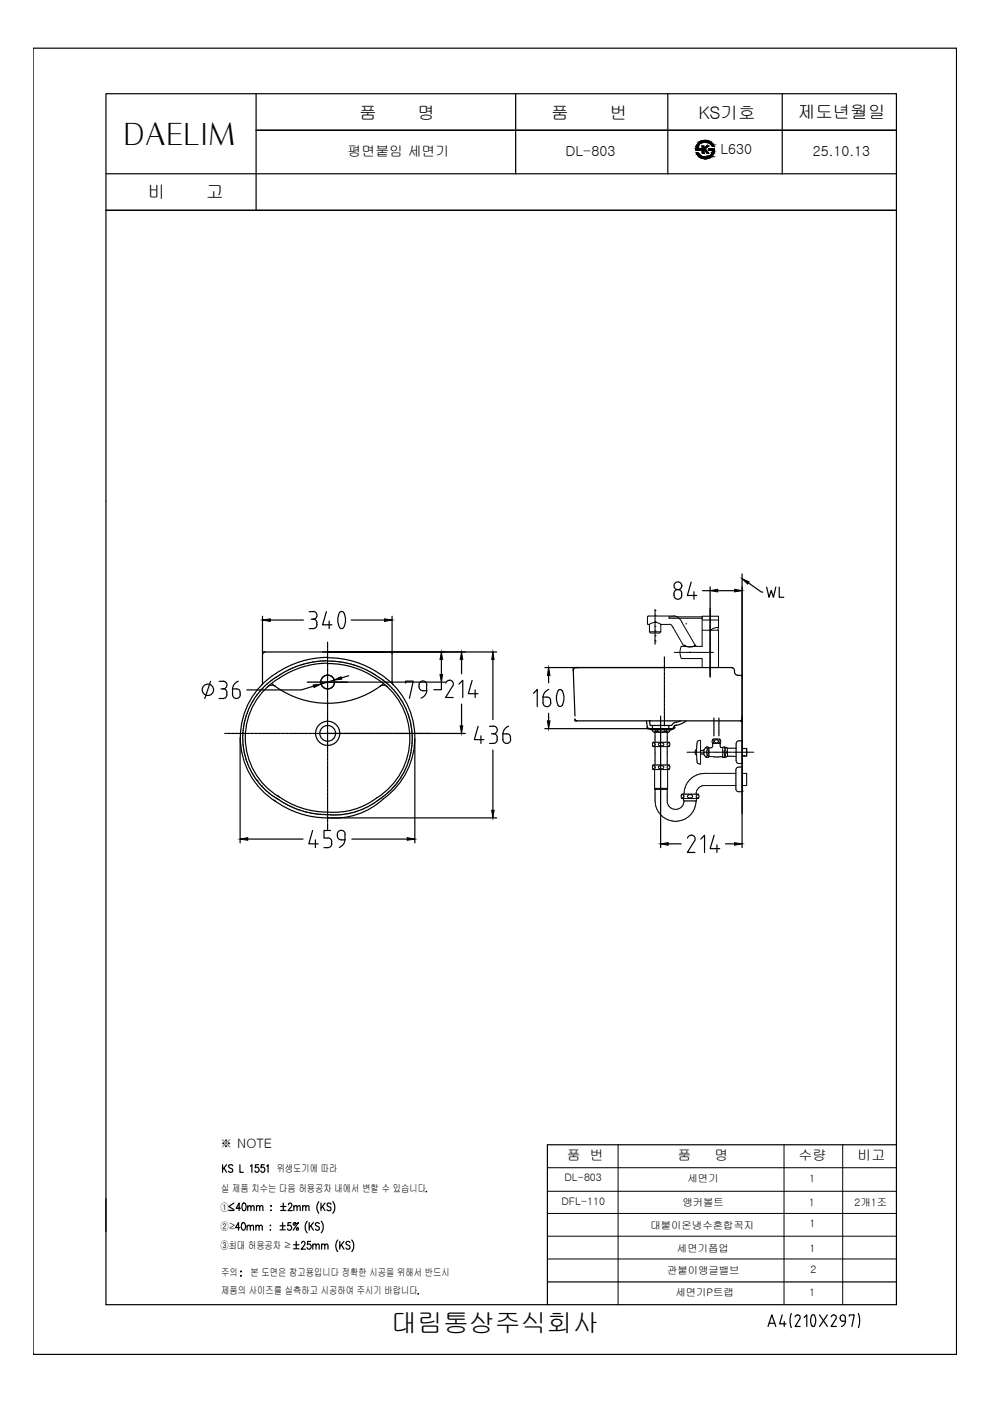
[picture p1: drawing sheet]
<svg xmlns="http://www.w3.org/2000/svg" width="210mm" height="297mm" viewBox="0 0 210 297" stroke-linecap="round" stroke-linejoin="round" font-family="sans-serif">
<defs><g id="words">
<text font-size="6.4" x="26.2" y="30.7">DAELIM</text>
<text font-size="5.5" x="82.9" y="282.4">대림통상주식회사</text>
<text font-size="5.3" x="161.2" y="127.7">WL</text>
<g font-size="3.7">
<text x="76.1" y="25.2">품</text>
<text x="88.5" y="25.2">명</text>
<text x="116.9" y="25.2">품</text>
<text x="129.3" y="25.2">번</text>
<text x="148.1" y="25.2">KS기호</text>
<text x="169.1" y="25.1">제도년월일</text>
<text x="31.3" y="42">비</text>
<text x="43.7" y="42">고</text>
</g>
<g font-size="2.9">
<text x="73.7" y="33.1">평면붙임 세면기</text>
<text x="119.9" y="33.1">DL-803</text>
<text x="152.8" y="32.7">L630</text>
<text x="172.4" y="33.1">25.10.13</text>
<text x="169.3" y="245.8">수량</text>
<text x="120.2" y="246">품 번</text>
<text x="143.7" y="246">품</text>
<text x="151.5" y="246">명</text>
<text x="181.8" y="246">비고</text>
</g>
<text font-size="2.8" x="46.6" y="243.3">※ NOTE</text>
<text font-size="2.6" x="87.5" y="275.5">.</text>
<g font-size="2.2">
<text x="58.7" y="248.6">위생도기에 따라</text>
<text x="119.7" y="250.5">DL-803</text>
<text x="145.8" y="250.7">세면기</text>
<text x="171.6" y="250.6">1</text>
<text x="46.7" y="256.7">①</text>
<text x="46.9" y="252.7">실 제품 치수는 다음 허용공차 내에서 변할 수 있습니다</text>
<text x="119" y="255.6">DFL-110</text>
<text x="144.7" y="255.6">앵커볼트</text>
<text x="171.5" y="255.7">1</text>
<text x="181.2" y="255.6">2개1조</text>
<text x="46.7" y="260.8">②≥</text>
<text x="137.9" y="260.5">대붙이온냉수혼합꼭지</text>
<text x="171.6" y="260.2">1</text>
<text x="46.7" y="264.9">③최대 허용공차 ≥</text>
<text x="143.5" y="265.5">세면기폽업</text>
<text x="171.6" y="265.4">1</text>
<text x="171.9" y="270">2</text>
<text x="46.9" y="270.6">주의</text>
<text x="46.9" y="274.4">제품의 사이즈를 실측하고 시공하여 주시기 바랍니다</text>
<text x="53.1" y="270.6">본 도면은 참고용입니다 정확한 시공을 위해서 반드시</text>
<text x="141.4" y="270.1">관붙이앵글밸브</text>
<text x="143.2" y="274.8">세면기P트랩</text>
<text x="171.6" y="274.8">1</text>
</g>
</g></defs>
<!-- layer: GAIKEI -->
<g fill="none" stroke="#000" stroke-width=".25">
<path d="M55.7 130.7v14.1M57.3 131.5h7M65.6 129.7h.8M66.4 129.6a.87 .87 0 0 1 .8 1.1 .87 .87 0 0 1-1.2 .6M66.4 131.2a.83 .83 0 0 1 .8 .9M67.2 132.1v.4M67.2 132.5a.83 .83 0 0 1-.8 .8h-.8M69.2 129.7l-.8 2.8h2M69.5 139.4a19.6 19.6 0 0 0-11 3.4M69.6 139.5a19.2 19.2 0 0 1 16.5 9.4 16 16 0 0 1-4.8 20.5 15.2 15.2 0 0 1-11.9 4M69.8 131.7v1.6M72 133.1l.4 .2 .4-.2"/>
<path d="M72.8 129.8l-.2-.1h-.4a3.1 3.1 0 0 0-.2 3.4M72.9 129.8a3.4 3.4 0 0 1 0 3.3M74.5 131.5h7M82.7 138.2l.4 .4M83.1 130.7v13.7M93.6 139.8v3.2M97.9 139.8v3M104.5 139.8v12.8M105.3 138.2h-49.1l-.5 .4M142.9 125.8a.83 .83 0 0 1 .8-.8 .83 .83 0 0 1 .9 .8M142.9 126.2a.83 .83 0 0 0 .8 .9 .83 .83 0 0 0 .9-.9M142.9 125.8v.5"/>
<path d="M144.5 125.8v.5M146.5 123.4l-.8 2.9h2M147.1 125.4v1.7M149 125.2h1.6M150.6 124.4v19.1M152.2 125.2h3.5M157.3 121.7v58M44.6 144.5l-1.2 3.6M46.5 144.5h.8M47.3 144.4a.87 .87 0 0 1 .8 1.1 .87 .87 0 0 1-1.3 .6M47.3 146a.83 .83 0 0 1 .8 .8M48.1 146.9v.4"/>
<path d="M48.1 147.3a.83 .83 0 0 1-.8 .8h-.8M49.3 147.3a.83 .83 0 0 0 .8 .8 .83 .83 0 0 0 .9-.8M50.1 146.1h-.8v1.2M50.1 146.1l.6 .2 .2 .6M50.5 144.4a1.84 1.84 0 0 0-1.2 1.7M50.9 146.9v.4M50.9 156.4v22.3M55.7 144.8l-.2 .4M58.3 145.5a1.21 1.21 0 0 0-1.6 .1M58.3 145.5a18.9 18.9 0 0 0 22.3 0M58.5 142.8a16 16 0 0 0 0 27.2M66.5 145.5l-2.6 .8h-11.6"/>
<path d="M68.4 144.6h26M69.5 140.6a18.9 18.9 0 0 0-14.9 7.5 14.6 14.6 0 0 0 4.6 20.9M69.5 155.5h29.2M69.6 140.7a18.3 18.3 0 0 1 15.4 8.5 15 15 0 0 1-5.9 20.5 15.8 15.8 0 0 1-10.7 2.5 17.8 17.8 0 0 1-9.6-3.6M70.8 144.2l-2.7 .8M73.9 143.3l-1.5 .4M80.6 145.5a1.21 1.21 0 0 1 1.6 .1M83.2 144.7l.2 .5M86 144.8v-.4h1.6l-.8 3.7M88 156.6v22.1M88.8 145.2a.83 .83 0 0 1 .9-.8 .83 .83 0 0 1 .8 .8M88.8 145.6a.83 .83 0 0 0 .9 .8"/>
<path d="M88.8 145.2v.4M89.6 146.4h.9M90.5 145.2v1.1M90.5 146.3a1.8 1.8 0 0 1-1.2 1.7M93.6 144.6v1.6h-1.6M95.3 144.2a.83 .83 0 0 1 .7 1.3M95.3 144.2a.83 .83 0 0 0-.8 .6M96 145.5l-1.5 2.4h1.6M97.3 145l.8-.8v3.7M97.9 149.3v4.6M100.1 144.2l-.8 2.9h2M100.7 146.3v1.6"/>
<path d="M101.4 154l-.8 2.8h2M102 156v1.6M103.8 154h.8M103.8 157.6h.8M104.2 155.6h.4M104.5 159v12.8M104.6 153.9a.83 .83 0 0 1 .8 .9 .83 .83 0 0 1-.8 .8 .76 .76 0 0 1 .8 .8M105.4 156.4v.4M105.4 156.8a.83 .83 0 0 1-.8 .8M106.6 155.6v1.2a.83 .83 0 0 0 .8 .8 .83 .83 0 0 0 .9-.8M106.6 155.6a1.57 1.57 0 0 1 1.4 .2l.2 .4v.6M107.8 154a1.84 1.84 0 0 0-1.2 1.6"/>
<path d="M113.1 147l.8-.8v3.6M115.1 149a.83 .83 0 0 0 .9 .8 .83 .83 0 0 0 .8-.8M115.1 147.8a1.57 1.57 0 0 1 1.4 .2l.2 .6M115.1 147.8v1.2M115.5 154.5h27M115.5 141.5h39.6M116.3 143.2v1.6M116.3 151.2v1.6M116.3 146.2a1.84 1.84 0 0 0-1.2 1.6M116.7 148.6v.4M118.5 146.3h.5a2.8 2.8 0 0 1-.1 3.5h-.3a2.89 2.89 0 0 1-.1-3.5zM121.5 141.6l.4 10.2"/>
<path d="M121.9 152.5l.4 .3h35M122.2 141.5l-.5 .2-.2 .5M137.1 152.8l.1 1.3 .4 .3M137.7 152.8l.1 1h4.6M138.3 153.8v.7M140.1 151.8v27.9M141.8 153.8v.7M142.9 154.2l-.4 .2M143.4 153.1l-.6 .2-.4 .5M143.5 153.7l-.6 .5M144.3 152.8l-.9 .3M145.5 152.8l-1.2 .7-.8 .3"/>
<path d="M155.1 141.5l.6 .4v.6M155.1 141.5h.1M155.7 142.5a.66 .66 0 0 0 .7 .6l.9 .1M157.4 152.4l-.4 .4M52.5 177.9h11.7M58 169.6a19 19 0 0 0 11.4 3.8h35.9M66.3 176.1l-.8 2.8h2M66.9 178.1v1.6M68.7 179.7h.8M69.5 177.6a.83 .83 0 0 1 .8 .9M70.1 176.1h-1.4v1.6h.8M70.3 178.5v.4"/>
<path d="M70.3 178.9a.83 .83 0 0 1-.8 .8M73.1 178a1.8 1.8 0 0 1-1.2 1.7M73.1 176.9v1.1M73.2 176.9a.87 .87 0 0 0-1.1-.8 .87 .87 0 0 0-.6 1.2 .83 .83 0 0 0 .9 .8h.7M74.6 177.9h11.7M141.7 178.9h2.7M146.6 177.1a.83 .83 0 0 1 .7 1.2M146.6 177.1a.83 .83 0 0 0-.8 .6M147.2 178.3l-1.5 2.4h1.6M148.6 177.9l.8-.8v3.6M151.4 177.1l-.8 2.8h2M152 179.1v1.6"/>
<path d="M153.8 178.9h1.9"/>
<circle cx="143.7" cy="124.2" r=".83"/>
<circle cx="44.1" cy="146.3" r="1.21"/>
<circle cx="69.5" cy="144.6" r="1.46"/>
<circle cx="69.5" cy="155.5" r="1.67"/>
<circle cx="69.5" cy="155.5" r="2.56"/>
</g>
<!-- layer: CENTER -->
<g fill="none" stroke="#000" stroke-width=".25">
<path d="M69.5 136.2v.4M69.5 136.7v.1M69.5 136.9v.5M69.5 137.5v.1M69.5 137.7v.5M69.5 138.3v.1M69.5 138.5v.5M69.5 139.1v.1M69.5 139.3v.5M69.5 140v.1M140.9 139.3v.6M140.9 140v.1"/>
<path d="M150.6 128.9v.6M150.6 129.6v.1M150.6 129.8v.6M150.6 130.4v.1M150.6 130.7v.5M150.6 131.2v.2M150.6 131.5v.5M150.6 132.1v.1M150.6 132.3v.5M150.6 132.9v.1M150.6 133.1v.5M150.6 133.7v.1"/>
<path d="M150.6 133.9v.5M150.6 134.5v.1M150.6 134.8v.5M150.6 135.4v.1M150.6 135.6v.5M150.6 136.2v.1M150.6 136.4v.5M150.6 137v.1M150.6 137.2v.5M150.6 137.8v.1M150.6 138v.5M150.6 138.7h.1"/>
<path d="M150.6 138.9v.5M150.6 139.5v.1M150.6 139.7v.5M47.7 155.5h.2M48.1 155.5h.1M48.2 155.5h.6M48.9 155.5h.1M49.1 155.5h.5M49.7 155.5h.1M49.9 155.5h.5M50.5 155.5h.1M50.7 155.5h.6"/>
<path d="M51.3 155.5h.2M51.5 155.5h.6M52.1 155.5h.2M52.4 155.5h.5M53 155.5h.1M53.2 155.5h.5M53.8 155.5h.1M54 155.5h.5M54.6 155.5h.1M54.8 155.5h.6M55.4 155.5h.1M55.7 155.5h.5"/>
<path d="M56.2 155.5h.2M56.5 155.5h.5M57.1 155.5h.1M57.3 155.5h.5M57.9 155.5h.1M58.1 155.5h.5M58.7 155.5h.1M58.9 155.5h.5M59.5 155.5h.1M59.8 155.5h.5M60.4 155.5h.1M60.6 155.5h.5"/>
<path d="M61.2 155.5h.1M61.4 155.5h.5M62 155.5h.1M62.2 155.5h.5M62.8 155.5h.1M63 155.5h.5M63.7 155.5h.1M63.9 155.5h.5M64.5 155.5h.1M64.7 155.5h.5M65.1 144.6h.9M65.3 155.5h.1"/>
<path d="M65.5 155.5h.5M66.1 144.6h.3M66.1 155.5h.1M66.3 155.5h.5M66.5 144.6h1.7M66.9 155.5h.1M67.1 155.5h.5M67.8 155.5h.1M67.9 155.5h.6M68.3 144.6h.4M68.6 155.5h.1M68.7 144.6h1.4"/>
<path d="M68.8 155.5h.5M69.4 155.5h.1M69.5 140.2v.5M69.5 140.8v.1M69.5 141v.5M69.5 141.6v.1M69.5 141.8v.5M69.5 142.4v.1M69.5 142.6v.5M69.5 143.2v.2M69.5 143.4v.5M69.5 144.1v.1"/>
<path d="M69.5 144.3v.5M69.5 144.9v.1M69.5 145.1v.5M69.5 145.7v.1M69.5 145.9v.5M69.5 146.5v.1M69.5 146.7v.5M69.5 147.3v.2M69.5 147.5v.6M69.5 148.2v.1M69.5 148.4v.5M69.5 149v.1"/>
<path d="M69.5 149.2v.5M69.5 149.8v.1M69.5 150v.5M69.5 150.6v.1M69.5 150.8v.6M69.5 151.4v.2M69.5 151.7v.5M69.5 152.3v.1M69.5 152.5v.5M69.5 153.1v.1M69.5 153.3v.5M69.5 153.9v.1"/>
<path d="M69.5 154.1v.5M69.5 154.7v.1M69.5 154.9v.6M69.5 155.5v.1M69.5 155.8v.5M69.5 156.4v.1M69.5 156.6v.5M69.5 157.2v.1M69.5 157.4v.5M69.5 158v.1M69.5 158.2v.5M69.5 158.8v.1"/>
<path d="M69.5 159v.5M69.5 159.7h.1M69.5 159.9v.5M69.6 155.5h.5M70.2 144.6h.4M70.2 155.5h.1M70.4 155.5h.5M70.7 144.6h.4M71 155.5h.1M71.1 144.6h1.7M71.2 155.5h.5M71.8 155.5h.2"/>
<path d="M72 155.5h.5M72.7 155.5h.1M72.9 144.6h.4M72.9 155.5h.5M73.3 144.6h.4M73.5 155.5h.1M73.7 155.5h.5M74.3 155.5h.1M74.5 155.5h.5M75.1 155.5h.1M75.3 155.5h.5M75.9 155.5h.2"/>
<path d="M76.1 155.5h.6M76.8 155.5h.1M77 155.5h.5M77.6 155.5h.1M77.8 155.5h.5M78.4 155.5h.1M78.6 155.5h.5M79.2 155.5h.1M79.4 155.5h.6M80 155.5h.2M80.2 155.5h.6M80.9 155.5h.1"/>
<path d="M81.1 155.5h.5M81.7 155.5h.1M81.9 155.5h.5M82.5 155.5h.1M82.7 155.5h.5M83.3 155.5h.1M83.6 155.5h.5M84.1 155.5h.2M84.4 155.5h.5M84.9 155.5h.2M85.2 155.5h.5M85.8 155.5h.1"/>
<path d="M86 155.5h.5M86.6 155.5h.1M86.8 155.5h.5M87.4 155.5h.1M87.6 155.5h.6M88.3 155.5h.1M88.5 155.5h.5M89.1 155.5h.1M89.3 155.5h.5M89.9 155.5h.1M90.1 155.5h.5M90.7 155.5h.1"/>
<path d="M90.9 155.5h.3M140.9 140.2v.5M140.9 140.8v.1M140.9 141v.5M140.9 141.6v.1M140.9 141.8v.5M140.9 142.5v.1M140.9 142.6v.5M140.9 143.3v.1M140.9 143.5v.5M140.9 144.1v.1M140.9 144.3v.5"/>
<path d="M140.9 144.9v.1M140.9 145.1v.5M140.9 145.7v.1M140.9 145.9v.5M140.9 146.5v.2M140.9 146.7v.5M140.9 147.4v.1M140.9 147.6v.5M140.9 148.2v.1M140.9 148.4v.5M140.9 149v.1M140.9 149.2v.5"/>
<path d="M140.9 149.8v.1M140.9 150v.6M140.9 150.6v.2M140.9 150.8v.6M140.9 151.5v.1M140.9 151.7v.5M140.9 152.3v.1M140.9 152.5v.5M140.9 153.1v.1M140.9 153.3v.6M150.6 140.3v.1M150.6 140.5v.5"/>
<path d="M150.6 141.1v.1M150.6 141.3v.5M150.6 141.9v.1M150.6 142.1v.5M150.6 142.8h.1M150.6 142.9v.6M69.5 160.5v.1M69.5 160.7v.5M69.5 161.3v.1M69.5 161.5v.5M69.5 162.1v.1M69.5 162.3v.5"/>
<path d="M69.5 162.9v.1M69.5 163.1v.5M69.5 163.8h.1M69.5 164v.5M69.5 164.6v.1M69.5 164.8v.5M69.5 165.4v.1M69.5 165.6v.5M69.5 166.2v.1M69.5 166.4v.5M69.5 167v.1M69.5 167.2v.5"/>
<path d="M69.5 167.9v.1M69.5 168.1v.5M69.5 168.7v.1M69.5 168.9v.5M69.5 169.5v.1M69.5 169.7v.5M69.5 170.3v.1M69.5 170.5v.5M69.5 171.1v.2M69.5 171.3v.5M69.5 172v.1M69.5 172.1v.6"/>
<path d="M69.5 172.8v.1M69.5 173v.5M69.5 173.6v.1M69.5 173.8v.5M69.5 174.4v.1M69.5 174.6v.5M69.5 175.2v.2M69.5 175.4v.5"/>
</g>
<!-- layer: 0 -->
<g fill="none" stroke="#000" stroke-width=".25">
<path d="M55.7 138.2h.5M82.7 138.2h.4M158.7 123.6l2.7 1.9h.3M57.6 144.9l.7 .6M81.4 144.9l-.8 .6M83.1 144.4v.3M121.9 152.5v.3h.4M122.2 141.5h.5M137.2 154.1l.1 .4h.3M142.9 154.1v.1M143.5 153.8h-.5l-.1 .7h-.4M157.3 152.5v.3h-.3"/>
<path d="M47.2 246.9v1.7M47.5 247.6l.5 1M48 246.9l-.8 1.1M48.5 256.6h1.1M49.3 247.2l-.3-.3-.4 .1-.1 .2 .1 .3 .5 .3a.45 .45 0 0 1 .1 .8 .45 .45 0 0 1-.7-.3M49.6 255.1l-1.1 .7 1.1 .7M50.9 246.9v1.7h.7M51 256.2h-.9l.6-1.1v1.6M51.4 259.3l.1-.1a.88 .88 0 0 1 .6 .8 .88 .88 0 0 1-.6 .8 1.12 1.12 0 0 1-.1-1.5zM51.5 255.2l.2-.1a.95 .95 0 0 1 .1 1.6h-.1a1.12 1.12 0 0 1-.2-1.5zM52.4 259.8v1M52.5 255.9l.4-.3 .3 .1v1"/>
<path d="M52.5 255.6v1.1M53.1 247.2l.3-.3v1.7M53.2 255.9l.3-.3 .3 .1 .1 1M54.3 259.8v1M54.4 255.9l.3-.3 .3 .1 .1 1M54.4 255.6v1.1M54.8 246.9h-.6l-.1 .7a.48 .48 0 0 1 .7 .1 .48 .48 0 0 1-.1 .7 .48 .48 0 0 1-.7-.2M55.1 255.9l.3-.3 .3 .1v1M56 246.9h-.6v.7a.5 .5 0 0 1 .6 .1 .5 .5 0 0 1 0 .6 .5 .5 0 0 1-.6 .1l-.1-.2M56.5 247.2l.3-.3v1.7M57.3 259.9h.1zM57.4 255.7h.1z"/>
<path d="M57.4 256.6h.1zM59.4 259.9h1.1M59.5 256.6h1.1M59.5 255.8h1.1M59.9 259.2v1.4M60.1 255.1v1.4M61.2 255.5a.39 .39 0 0 1 .5-.4 .39 .39 0 0 1 .1 .6l-.7 1h.9M61.7 259.2h-.6l-.1 .7a.49 .49 0 0 1 .7 .1 .49 .49 0 0 1-.1 .7 .49 .49 0 0 1-.7-.2M62.3 255.9l.3-.3 .3 .1 .1 1M62.3 255.6v1.1M62.5 259.2l.1 .3-.3 .3-.1-.4 .2-.2 .4 .2 .5-.2-1.1 1.6M63 255.9l.3-.3 .3 .1 .1 1"/>
<path d="M64.2 255.9l.3-.3 .3 .1v1M64.2 255.6v1.1M64.8 255.9l.3-.3 .4 .1v1M65.1 258.9a1.97 1.97 0 0 0 0 2.5M65.6 259.2v1.6M65.9 259.9l.5 .9M66.4 259.2l-.8 1.1M67.6 254.8a1.97 1.97 0 0 0 0 2.4M67.7 259.4l-.5-.2a.35 .35 0 0 0-.3 .3 .35 .35 0 0 0 .2 .4l.6 .3v.4l-.3 .2-.5-.2M68.1 255.1v1.6M68.1 258.9a1.97 1.97 0 0 1 0 2.5M68.4 255.8l.5 .9"/>
<path d="M68.9 255.1l-.8 1.1M70.2 255.3a.44 .44 0 0 0-.5-.2 .44 .44 0 0 0-.4 .4l.9 .7-.1 .4-.5 .1-.3-.2M70.6 254.8a1.97 1.97 0 0 1 0 2.4M90.4 252.6h.1M50.9 260.3h-1l.7-1.1v1.6M51 269.6h.1zM51 270.5h.1zM52.4 260.1l.3-.3 .3 .1 .1 .9M53.1 260.1l.3-.3 .3 .1v.9M54.3 260.1l.3-.3 .2 .1 .1 .9M54.9 260.1l.3-.3 .3 .1 .1 .9M57.3 260.7h.1z"/>
<path d="M59.4 260.7h1.1M62.3 263.9h1.1M62.3 264.8h1.1M62.8 263.2v1.4M64 263.6l.2-.4h.2l.3 .5-.8 1.2h.9M65.9 263.2h-.7v.7a.5 .5 0 0 1 .7 .1 .5 .5 0 0 1 0 .6 .5 .5 0 0 1-.7 .1l-.1-.2M66.3 264l.4-.2h.3v1.1M66.3 263.8v1.1M67 264l.3-.2h.3l.1 1.1M68.2 264l.3-.2h.3l.1 1.1M68.2 263.8v1.1M68.9 264l.3-.2h.3v1.1"/>
<path d="M71.6 262.9a1.98 1.98 0 0 0 0 2.5M72 263.2v1.7M72.4 263.9l.5 1M72.9 263.2l-.9 1.1M74.2 263.5a.44 .44 0 0 0-.5-.3 .44 .44 0 0 0-.4 .4l.2 .2 .7 .4a.45 .45 0 0 1-.2 .6 .45 .45 0 0 1-.7-.2M74.6 262.9a1.98 1.98 0 0 1 0 2.5"/>
<circle cx="63.1" cy="260.5" r=".26"/>
</g>
<!-- layer: NITENSASEN -->
<g fill="none" stroke="#000" stroke-width=".25">
<path d="M51.5 155.9v.4M51.5 156.4v.1M51.5 156.6v.3M51.5 155.3v.5M51.5 155.8v.1M51.5 156.9v.1M51.5 157.1v.4M51.5 157.6l.1 .7M51.5 154.8v.1M51.5 154.9v.1M51.5 155v.3M51.6 154.5l-.1 .2"/>
<path d="M51.6 154.4h.1M51.6 158.4h.1M51.6 154.3v.1M51.6 158.5v.1M51.6 158.6l.1 .2M51.7 154l-.1 .2M51.7 158.9h.1M51.7 159h.1M51.7 153.8v.1M51.7 159.1l.1 .3M51.8 159.5h.1M51.8 153.4l-.1 .3"/>
<path d="M51.8 159.4h.1M51.8 153.3h.1M51.8 159.6v.2M51.8 153v.2M51.9 152.9h.1M51.9 159.9v.1M51.9 152.8h.1M52 152.5l-.1 .3M52 152.4v.1M52.1 152.3h-.1M52.3 151.5l-.2 .7M52.3 151.4h.1"/>
<path d="M52.4 151.3v.1M52.5 151l-.1 .3M52.5 150.8v.2M52.6 150.6v.2M52.7 150.5h-.1M52.7 150.3v.1M52.9 150l-.2 .3M52.9 149.9v.1M53.1 149.6l-.1 .2M53.1 149.5v.1M53.2 149.5h.1M53.3 149.2l-.1 .2"/>
<path d="M53.4 149l-.1 .1M53.6 148.7l-.2 .2M53.7 148.6l-.1 .1M53.8 148.3l-.1 .2M53.9 148.2h.1M54 148.1h-.1M54.1 147.8l-.1 .3M54.2 147.8h-.1M54.2 147.7h.1M54.4 147.4l-.1 .2M54.5 147.3l-.1 .1M54.5 147.3h.1"/>
<path d="M54.7 147l-.1 .2M54.8 146.9v.1M55.1 146.6l-.2 .2M55.2 146.5l-.1 .1M55.4 146.2l-.2 .2M55.4 146.1v.1M55.8 145.8l-.3 .3M55.9 145.7v.1M56.1 145.5l-.2 .2M56.2 145.4l-.1 .1M56.2 145.3v.1M56.5 145.1l-.2 .2"/>
<path d="M56.5 145.1h.1M56.8 144.8l-.2 .2M56.9 144.8h.1M57 144.7h.1M57.3 144.5l-.2 .2M57.3 144.4v.1M57.4 144.4h.1M57.7 144.1l-.3 .2M57.8 144.1h.1M58.1 143.9l-.2 .1M58.2 143.8l-.1 .1M58.2 143.8h.1"/>
<path d="M58.5 143.6l-.2 .1M58.5 143.6h.1M59.2 143.2l-.6 .3M59.2 143.1h.1M59.3 143.1h.1M59.6 142.9l-.2 .2M59.7 142.8l-.1 .1M59.8 142.8h-.1M60.1 142.6l-.3 .2M60.1 142.6h.1M60.2 142.6h.1M60.5 142.4l-.2 .1"/>
<path d="M60.6 142.3l-.1 .1M60.9 142.2l-.2 .1M61.1 142.1h-.1M61.6 141.8l-.4 .2M61.9 141.7l-.3 .1M62 141.7h-.1M62.3 141.5l-.3 .2M62.5 141.4l-.1 .1M62.8 141.3l-.2 .1M63 141.2l-.1 .1M63.3 141.2h-.2M63.4 141.1h.1"/>
<path d="M63.5 141.1h-.1M63.8 141l-.3 .1M63.8 141h.1M63.9 140.9h.1M64.3 140.9h-.3M64.3 140.8h.1M64.5 140.8h-.1M64.9 140.7l-.4 .1M65.3 140.6h-.4M65.3 140.6h.1M65.4 140.6h.1M65.8 140.5h-.3"/>
<path d="M65.9 140.4l-.1 .1M65.9 140.4h.1M66.3 140.3l-.3 .1M66.3 140.3h.1M66.8 140.3h-.3M66.8 140.3h.1M66.9 140.3h.1M67.5 140.2l-.5 .1M67.5 140.2h.3M67.8 140.1h.2M68.1 140.1h.4M68.8 140.1h-.2"/>
<path d="M68.9 140.1h.6M69.6 140.1l.3 .1M69.9 140.2h.1M70 140.2h.6M70.6 140.2h.3M70.9 140.2h.2M71.1 140.2l.3 .1M71.4 140.3h.2M71.7 140.3h.3M72.1 140.3l.3 .1M72.5 140.4h.1M72.7 140.4l.2 .1"/>
<path d="M73 140.5h.1M73.1 140.5h.1M73.2 140.5l.2 .1M73.5 140.6h.1M73.6 140.6h.1M73.7 140.6l.2 .1M74 140.7h.1M74.1 140.7h.1M74.2 140.7l.4 .2M74.7 140.9h.2M75 141h.1M75.1 141h.1"/>
<path d="M75.2 141l.2 .1M75.5 141.1l.1 .1M75.7 141.2l.2 .1M75.9 141.3h.1M76.1 141.3v.1M76.1 141.4h.3M76.4 141.5h.1M76.5 141.5h.1M76.6 141.6l.3 .1M76.9 141.7h.1M77.1 141.7l.2 .2M77.4 141.9h.1"/>
<path d="M77.5 141.9v.1M77.5 142l.4 .1M77.9 142.2h.1M78 142.2l.2 .1M78.3 142.3l.4 .3M78.7 142.6h.1M78.8 142.6l.3 .2M79.1 142.8l.1 .1M79.3 142.9h.1M79.4 143l.2 .1M79.6 143.1l.1 .1M79.8 143.2l.4 .3"/>
<path d="M80.2 143.6h.1M80.3 143.6l.1 .1M80.4 143.7l.2 .1M80.7 143.8v.1M80.8 143.9h.1M80.8 143.9l.3 .2M81.1 144.1v.1M81.2 144.2h.1M81.3 144.2l.2 .2M81.5 144.5h.1M81.6 144.5h.1M81.7 144.6l.2 .2"/>
<path d="M82 144.8l.2 .2M82.3 145.1h.1M82.4 145.2h.1M82.5 145.2l.1 .2M82.7 145.4v.1M82.7 145.5l.1 .1M82.8 145.6l.2 .2M83 145.8l.1 .1M83.2 146l.1 .1M83.4 146.2l.1 .1M83.6 146.3l.1 .2M83.7 146.6h.1"/>
<path d="M83.8 146.7h.1M83.8 146.7l.2 .2M84.1 147h.1M84.1 147v.1M84.2 147.1l.2 .3M84.4 147.5h.1M84.5 147.5l.2 .3M84.7 147.9h.1M84.8 148l.1 .2M84.9 148.2v.1M85 148.3v.1M85 148.4l.2 .3"/>
<path d="M85.3 148.7v.1M85.3 148.8l.2 .3M85.5 149.2h.1M85.6 149.3l.1 .2M85.7 149.5v.1M85.8 149.6v.1M85.8 149.7l.1 .3M85.9 150h.1M86 150.1h.1M86 150.2l.1 .2M86.1 150.5l.1 .1M86.2 150.7l.1 .2"/>
<path d="M86.3 150.9v.1M86.4 151.1h.1M86.4 151.1l.1 .3M86.5 151.4l.1 .1M86.6 151.5v.1M86.6 151.6l.1 .3M86.7 151.9h.1M86.7 152.1l.2 .4M86.7 152v.1M86.9 152.5h.1M86.9 152.6v.2M87 152.9v.1"/>
<path d="M87 153h.1M87 153.1l.1 .2M87.1 159.7l-.1 .3M87.1 153.4h.1M87.1 153.5v.1M87.1 159.5v.2M87.1 153.6l.1 .3M87.2 159.2v.2M87.2 154v.4M87.2 159v.1M87.2 158.7v.2M87.2 154.4h.1"/>
<path d="M87.3 154.6v.3M87.3 158.6h-.1M87.3 154.5v.1M87.3 158.5v.1M87.3 158.2v.2M87.3 154.9v.2M87.3 155.1l.1 .3M87.4 158l-.1 .1M87.4 155.4v.1M87.4 155.5v.1M87.4 155.6v.3M87.4 157.2v.7"/>
<path d="M87.4 156.1v.3M87.4 155.9v.1M87.4 156.1h.1M87.4 156.4v.1M87.4 156.6v.5M51.9 160.1l.1 .2M52 160.4v.1M52.1 160.5h.1M52.1 160.6v.2M52.1 160.9l.1 .2M52.2 161.1l.1 .2M52.3 161.4h.1"/>
<path d="M52.4 161.5h.1M52.4 161.6l.1 .2M52.5 161.9h.1M52.5 161.9v.1M52.6 162l.1 .4M52.7 162.4l.2 .3M52.9 162.8h.1M52.9 162.9h.1M53 163l.1 .2M53.1 163.3h.1M53.2 163.3v.1M53.2 163.4l.1 .3"/>
<path d="M53.3 163.7l.1 .1M53.5 163.9l.1 .2M53.6 164.1v.1M53.7 164.2v.1M53.7 164.3l.1 .2M53.9 164.6h.1M53.9 164.7h.1M54 164.8l.2 .3M54.2 165.1v.1M54.3 165.2l.1 .2M54.5 165.5h.1M54.6 165.6l.1 .2"/>
<path d="M54.8 165.8v.1M54.8 165.9v.1M54.9 166l.2 .2M55.1 166.2l.1 .1M55.2 166.4l.2 .2M55.4 166.6h.1M55.5 166.7h.1M55.6 166.8l.1 .1M55.8 167h.1M55.9 167.1l.2 .2M56.2 167.4h.1M56.3 167.5l.2 .2"/>
<path d="M56.5 167.7h.1M56.6 167.8h.1M56.7 167.8l.2 .2M56.9 168l.1 .1M57 168.1h.1M57.1 168.2l.2 .1M57.3 168.4h.1M57.4 168.4v.1M57.5 168.5l.2 .1M57.7 168.7l.2 .1M57.9 168.8l.2 .1M58.2 169h.1"/>
<path d="M58.2 169l.1 .1M58.3 169.1l.2 .1M58.4 169.1l.3 .2M58.6 169.2v.1M58.7 169.3h.1M58.7 169.3l.2 .1M58.8 169.3h.1M58.9 169.4h.1M59 169.4l.2 .2M59.2 169.6h.1M59.3 169.6v.1M59.4 169.7l.2 .2"/>
<path d="M59.6 169.9l.2 .1M59.8 170l.2 .2M60.1 170.2h.1M60.2 170.2l.3 .2M60.5 170.4l.1 .1M60.7 170.5l.2 .1M60.9 170.7h.2M61.2 170.7l.2 .2M61.4 170.9h.1M61.5 170.9v.1M61.6 171l.4 .2M62.1 171.2l.2 .1"/>
<path d="M62.3 171.3h.1M62.4 171.3l.1 .1M62.6 171.4l.2 .1M62.8 171.5h.1M62.9 171.5h.1M63 171.6l.3 .1M63.3 171.7h.1M63.4 171.7h.1M63.5 171.7l.2 .1M63.8 171.8h.1M63.9 171.8l.3 .2M64.3 172l.1 .1"/>
<path d="M64.5 172.1h.2M64.8 172.1h.1M65 172.2h.2M65.3 172.2v.1M65.4 172.3h.1M65.5 172.3l.2 .1M65.8 172.4h.1M66 172.4l.3 .1M66.4 172.5h.3M66.8 172.5h.1M66.9 172.5l.1 .1M67 172.6h.3"/>
<path d="M67.3 172.6h.2M67.5 172.6h.3M67.8 172.6h.2M68 172.6l.3 .1M68.3 172.7h.6M68.9 172.7h.9M69.8 172.7l.3 .1M70.1 172.8h.7M71.1 172.8h-.2M71.1 172.8h.6M71.8 172.7v.1M71.9 172.7h.3"/>
<path d="M72.6 172.7h-.3M72.7 172.7h.1M72.8 172.6h.1M73.1 172.6h-.2M73.2 172.6h.1M73.3 172.6h.1M73.6 172.5l-.2 .1M73.7 172.5h.1M73.8 172.5h.1M74.2 172.4l-.3 .1M74.4 172.4h-.2M74.7 172.3l-.3 .1"/>
<path d="M74.8 172.3h.1M75.1 172.2l-.2 .1M75.3 172.1l-.1 .1M75.6 172l-.2 .1M75.7 172h.1M75.8 172h.1M76.1 171.8l-.2 .1M76.1 171.8h.1M76.3 171.8h.1M76.6 171.7l-.2 .1M76.7 171.6v.1M76.8 171.6h-.1"/>
<path d="M77.1 171.5l-.3 .1M77.2 171.4l-.1 .1M77.5 171.3l-.2 .1M77.6 171.2v.1M77.7 171.2h.1M78.1 171l-.3 .2M78.1 171h.1M78.5 170.7l-.3 .2M78.6 170.7h.1M78.9 170.5l-.2 .2M79.1 170.4l-.2 .1M79.3 170.3l-.2 .1"/>
<path d="M79.4 170.2h.1M79.5 170.2h-.1M79.7 170l-.2 .1M79.8 169.9h.1M80.2 169.7l-.3 .2M80.3 169.6h-.1M80.7 169.3l-.3 .2M80.8 169.2v.1M80.8 169.2h.1M81.2 168.9l-.3 .2M81.3 168.8l-.1 .1M81.5 168.7l-.2 .1"/>
<path d="M81.7 168.5l-.1 .1M82 168.3l-.3 .2M82.1 168.2h-.1M82.4 168l-.3 .2M82.5 167.9h-.1M82.7 167.7l-.2 .1M82.7 167.6h.1M82.8 167.5v.1M83 167.3l-.1 .2M83.1 167.2v.1M83.2 167.1v.1M83.4 166.9l-.2 .2"/>
<path d="M83.5 166.8l-.1 .1M83.6 166.8h-.1M83.7 166.6l-.1 .1M83.8 166.5h.1M83.9 166.4h-.1M84.1 166.1l-.2 .2M84.2 166l-.1 .1M84.4 165.7l-.2 .3M84.5 165.6l-.1 .1M84.7 165.3l-.2 .2M84.8 165.2l-.1 .1M84.9 164.9l-.1 .2"/>
<path d="M85 164.8v.1M85.1 164.7l-.1 .1M85.2 164.4l-.1 .3M85.3 164.4h-.1M85.3 164.3h.1M85.5 164l-.2 .2M85.5 163.9v.1M85.6 163.8l-.1 .1M85.7 163.5l-.1 .3M85.8 163.5h.1M85.8 163.4h.1M85.9 163.1l-.1 .2"/>
<path d="M86 163h.1M86.1 162.6l-.1 .4M86.3 162.4l-.1 .2M86.3 162.2v.2M86.4 162.1h.1M86.4 162h.1M86.5 161.7l-.1 .2M86.6 161.6h.1M86.7 161.2l-.1 .3M86.7 161.1h.1M86.8 161l-.1 .1M86.9 160.7l-.1 .3"/>
<path d="M86.9 160.5v.2M86.9 160.2v.3M87 160.1v.1"/>
</g>
<!-- layer: GAIKEI -->
<g fill="#000" stroke="#000" stroke-width=".21">
<path d="M55.7 131.5l1.6-.3v.6zM81.5 131.2l1.6 .3-1.6 .3zM93.6 138.2l.2 1.6h-.5zM97.9 138.2l.2 1.6h-.5zM104.5 138.2l.3 1.6h-.5zM150.6 125.2l1.6-.3v.6zM155.7 124.9l1.6 .3-1.6 .3zM66.4 145.2l1.7-.2-1.5 .8zM70.8 144.2l1.5-.7 .2 .5zM93.3 143h.5l-.2 1.6zM97.6 153.9h.5l-.2 1.6zM116.3 141.5l.3 1.7h-.5z"/>
<path d="M116.1 152.8h.5l-.3 1.7zM50.9 177.9l1.6-.3v.6zM86.3 177.6l1.7 .3-1.7 .3zM104.3 171.8h.5l-.3 1.6zM140.1 178.9l1.6-.2v.5zM155.7 178.7l1.6 .2-1.6 .3z"/>
</g>
<!-- layer: AM_4 -->
<g fill="none" stroke="#000" stroke-width=".21">
<path d="M137.3 130.8v1.5M137.3 132.3h.1M137.4 132.4h.3M137.7 132.4a1.97 1.97 0 0 1 2.4 0M137.7 132.4v1.6l.3 .2h1.9l.2-.2M140.1 132.4v1.6h-2.4M140.1 132.4h1.7M141.8 130.8h7.1M141.8 131.1h7.1M141.9 132.3l.6 .3M141.9 130.8v.3M142.4 132.7l.3 .3"/>
<path d="M142.7 133l2.2 3.8h.2M142.8 130.6h-5.3l-.2 .2M142.8 130.6a2.3 2.3 0 0 1 1.8 1.3M144.5 137a3 3 0 0 0 0 2.6M144.6 131.9l2.8 4.9M144.9 136.8h.1M145.1 136.9h.1M145.2 136.9l.1 .1h-.9M145.3 136.9l1.1 .2 .8-.1M145.3 137l1.2 .2 .7-.2M145.4 132.3h.1M146.3 138.2v.2"/>
<path d="M147.2 136.9h.1M147.2 136.8h.1M147.3 136.8h.1M148.9 131.1v5.9h-1.6l-.1-.1M148.9 133.6h3.4v7.9h-3.4v-1.9h-4.5M148.9 130.8v-.1h3.4v2.3M148.9 131.5h3.4M148.9 130.8v.3M152.3 133v.6M152.4 133l-1.1 .2-.7 .4"/>
</g>
<!-- layer: AM_7 -->
<g fill="none" stroke="#000" stroke-width=".21">
<path d="M138.9 136.4v.2M138.9 136.2v.2M138.9 136.1h.1M138.9 135.9v.2M138.9 135.8h.1M138.9 135.6v.2M138.9 135.1v.4M138.9 134.8v.3M138.9 134.8h.1M138.9 134.1v.7M138.9 133.8v.2M138.9 133.8h.1"/>
<path d="M138.9 133.5v.2M138.9 132.8v.7M138.9 132.8h.1M138.9 132.5v.2M138.9 132.1v.4M138.9 131.8v.2M138.9 131.8h.1M138.9 131.5v.2M138.9 130.7v.8M138.9 130.5v.2M138.9 130.4h.1M138.9 130.2v.2"/>
<path d="M138.9 129.5v.6M138.9 129.4h.1M138.9 129.2v.2M142.9 138.3h.6M143.5 138.3h.3M143.8 138.3h.8M144.6 138.3h1.2M145.9 138.3h.7M146.7 138.3h.2M147 138.3h.6M147.6 138.3h.3M147.9 138.3h1.1"/>
<path d="M149 138.3h.3M149.3 138.3h.6M149.9 138.3h.3M150.2 138.3h1.1M145.7 159.5h.2M145.9 159.5h.3M146.2 159.5h.6M146.8 159.5h.3M147.1 159.5h.8M147.9 159.5h.3M148.2 159.5h.6M148.9 159.5h.2"/>
<path d="M149.2 159.5h.2M149.5 159.5h.7M150.3 159.5h.2M150.6 159.5h.6M151.2 159.5h.3M151.5 159.5h.8M152.3 159.5h.3M152.6 159.5h.6M153.2 159.5h1.1M154.3 159.5h.3M154.6 159.5h.3M154.9 159.5h.6"/>
<path d="M155.6 159.5h1M156.7 159.5h.2M157 159.5h.6M157.6 159.5h.2M157.9 159.5h.8M158.7 159.5h1.1"/>
</g>
<!-- layer: OUTLINE -->
<path d="M137.6 154.5h5.1M143.1 154.3l-.4 .2" fill="none" stroke="#000" stroke-width=".34"/>
<!-- layer: 4-in -->
<g fill="none" stroke="#000" stroke-width=".21">
<path d="M137.9 154.5l.2 .2M138 154.6h.5M138.2 154.7h.6M138.3 157.6v.1M138.3 157.8v.1M138.3 158h.1M138.4 154.9v.2M138.4 154.7v.2M138.4 158.1v.1M138.4 157.5l-.1 .1M138.5 155.1v.1M138.5 158.2l.2 .1"/>
<path d="M138.5 157.5h.1M138.5 154.6h.4M138.6 155.2h.2M138.6 158.2h-.1M138.7 157.5l.1 .2M138.7 157.4l-.2 .1M138.8 155.3h.5M138.8 157.4h1.1M138.8 158.3h1.1M138.9 157.7v.2M138.9 157.9l-.2 .3M138.9 155.2v.2"/>
<path d="M138.9 155.5v.3M138.9 155.9v1.2M138.9 157.2v.2M138.9 158.3v.4M138.9 158.8v.3M138.9 159.2v1.2M138.9 154.7h.4M138.9 155.1l-.1 .1M139 154.6h.7M139.1 154.7v.4M139.1 155.1h-.1M139.2 155.1h.1"/>
<path d="M139.4 154.7h1.1M139.4 155.3h.4M139.4 154.7l.1 .4h-.2M139.5 155.1l.1 .1M139.6 157.8v.1M139.6 158h.1M139.6 157.7v.1M139.7 155.2h.1M139.8 154.6h.4M139.8 158.1h.1M139.8 157.6h-.1M139.8 155.2h.1"/>
<path d="M139.9 155.3h.6M139.9 158.1l.3 .1M139.9 157.5h-.1M140 155.2l.1 .1M140 157.4h.4M140 158.3h.4M140.1 157.5h-.2M140.1 157.5h.1M140.2 158.2h.1M140.2 154.6h1.2M140.3 157.5h.1M140.4 157.5h.1"/>
<path d="M140.4 155.2l-.1 .1M140.4 155.2h.2M140.4 158.1v.1M140.4 157.4h.7M140.4 158.3h.7M140.6 157.6h.1M140.6 158l-.1 .1M140.6 154.7h.4M140.6 155.3h.4M140.7 157.7h.1M140.7 158h.1M140.7 155.2h-.1"/>
<path d="M140.7 157.8v.1M140.9 155.1l-.2 .1M141 155l-.1 .1M141 154.7v.1M141 154.9v.1M141 155.1h.2M141.1 154.7h1.1M141.2 157.4h.4M141.2 158.3h.4M141.3 155.1h.1M141.3 154.7v.1M141.3 154.9v.2"/>
<path d="M141.5 157.7l-.1 .2M141.5 157.9l.2 .3M141.5 154.6h.3M141.5 155.5v.3M141.5 155.9v1.2M141.5 157.2v.2M141.5 158.3v.4M141.5 158.8v.3M141.5 159.2v1.2M141.5 155.2v.2M141.6 155.2v.1M141.6 157.5l-.1 .2"/>
<path d="M141.7 157.4l.1 .1M141.7 158.2h.1M141.8 157.5h-.1M141.8 155.2l-.7 .1M141.9 158.2l-.2 .1M141.9 154.6h.5M141.9 155.1l-.1 .1M142 158.1v.1M142 157.5v.1M142 158h.1M142 157.8v.1M142 157.6v.1"/>
<path d="M142 154.7v.4M142.5 154.5l-.2 .2M147.4 159.3v.1M147.4 159.6v.1M147.4 159.4v.2M147.4 159.1v.1M147.4 159.8v.1M147.5 159.9l.2 .1M147.6 159l-.1 .1M147.7 158.8l-.1 .2M147.7 158.7v.1M147.7 159v.2"/>
<path d="M147.7 159.3v.4M147.7 159.8v.4M147.7 158v.2M147.7 158.3v.4M147.8 157.6v.3M147.8 157.5v.1M147.9 157.2l-.1 .3M148.1 157l-.1 .1M148.3 157h-.1M148.3 157h.2v.2M148.5 157.3v.4M148.5 157.7v.7"/>
<path d="M148.5 158.5v.4M148.5 159v.5M148.5 159.6v.4M148.5 159.1h.8M149.3 159.9v.2M149.3 158.9v1h-.8M149.5 158.7l-.2 .1M149.6 158.5l-.1 .1M149.8 158.4h-.1M149.8 159.3v.1M149.8 159.4v.1M149.8 159.6v.1"/>
<path d="M149.8 158.4h.3M149.8 158.4l.1 .2M149.8 159.7l.1 .2M149.8 159.1v.1M149.9 158.7l.1 .1M149.9 159.9l.1 .1M150.1 159l-.2 .1M150.1 158.7l-.1 .1M150.1 159.9l-.1 .1M150.1 159v.1M150.1 158.4h.1M150.1 159.2l.1 .1"/>
<path d="M150.2 158.6l-.1 .1M150.2 159.7l-.1 .2M150.2 159.3v.1M150.2 158.6h.1M150.2 159.5v.1M150.3 158.6h.1M150.3 158.6v1.6M150.9 158.5l-.4 .1M151 157.1v.1M151 157.3v.1M151 157.4v.1M151 158.4l-.1 .1"/>
<path d="M151 156.9v.2M151.1 158.3h-.1M151.1 156.8l-.1 .1M151.1 157.5v.1M151.1 157.6v.4M151.1 158.1v.1M151.1 157.6h.4M151.2 157.5l-.1 .1M151.2 156.9h.1M151.3 156.7l-.1 .1M151.3 157.4l-.1 .1M151.3 156.7h.8"/>
<path d="M151.3 157l.1 .1M151.4 157.3l-.1 .1M151.4 152.2h.1M151.4 152.3v.4M151.4 152.8v.7M151.4 153.6v.3M151.4 154v.4M151.4 154.5v.7M151.4 155.3v.3M151.4 155.7v.4M151.4 157.2h.1M151.5 157.2v.1"/>
<path d="M151.5 157v.1M151.5 157.3l.1 .1M151.5 157.6h.6M151.6 156.9l-.1 .1M151.6 157.5h.1M151.8 157.5h.2M151.8 156.9h-.2M151.9 156.8l-.1 .1M151.9 156.8l.3 .1M152.1 157.5h-.1M152.2 157.6h.4M152.2 156.9l.1 .1"/>
<path d="M152.2 156.7l.5 .1h-.1M152.3 157.4l-.1 .1M152.3 157.1v.2M152.4 157.3l.1 .1M152.4 152.2h.1M152.4 152.3v.4M152.4 152.8v.7M152.4 153.6v.3M152.4 154v.4M152.4 154.5v.7M152.4 155.3v.3M152.4 155.7v.4"/>
<path d="M152.4 157v.1M152.4 157.2h.1M152.5 157.4l.1 .1M152.5 156.9h.1M152.6 157.6h.1M152.6 157.5l.1 .1M152.7 156.8l.1 .1M152.7 157.6v.4M152.7 158.1v.1M152.7 158.3h.1M152.7 157.5v.1M152.8 158.4l.1 .1"/>
<path d="M152.8 157.4v.1M152.8 156.9v.2M152.8 157.1v.1M152.8 157.3v.1M153.1 158.5h-.1M153.2 158.6v.4M153.2 159.1v.6M153.2 159.8v.4M153.3 158.4l-.1 .1M153.5 159.4v.1M153.6 159.3l-.1 .1M153.6 159.7v.2"/>
<path d="M153.6 158.4v.1M153.6 159.6v.1M153.6 159.1v.1M153.6 158.4h-.2M153.6 158.6h.1M153.7 159.9h.1M153.7 159l-.1 .1M153.7 158.4h.1M153.7 159h.1M153.8 159l.1 .1M153.8 158.4l.1 .1M153.9 158.6l-.1 .2-.1-.1"/>
<path d="M153.9 159.2v.1M154 158.5h.1M154 159.7l-.1 .2M154 159.3v.1M154 158.5v.1M154 159.5v.1M154.1 158.6l.1 .3M154.2 158.6h1.1M154.2 159v.5M154.2 159.6v.4M155.3 158.6h.4M155.8 158.6h.3v1.3"/>
<path d="M156.1 157.6v.5M156.1 158.2v.4M156.1 159.9v.4M156.1 157.5v.1M156.2 157.3v.1M156.3 157.2l-.1 .1M156.4 157.1l-.1 .1M156.6 157.1h-.1M156.6 157.1h.8v.2M157.4 158.6h.1M157.4 158.7h.1M157.4 157.4v.3"/>
<path d="M157.4 157.8v1.2M157.4 159.1v.3M157.4 159.5v1.2M157.5 158.7h.8v1.6h-.8M138.3 162.5v.1M138.3 162.7h.1M138.3 162.8v.1M138.4 162.3l-.1 .1M138.4 163h.1M138.4 162.3h.1M138.5 163v.2h.2M138.5 163h.1"/>
<path d="M138.5 162.3l.1 .1M138.7 162.4l.1 .1M138.7 162.2l-.3 .1M138.8 162.2h1.1M138.8 163.2h1.1M138.8 163h-.1M138.8 167.1h.6M138.8 163.2v.3M138.8 163.6v.4M138.8 164.1v1.1M138.8 165.3v.4M138.8 165.7v.7"/>
<path d="M138.8 166.5v.4M138.8 167v.2M138.8 167.3h.1M138.9 167.3l.1 .1M138.9 162.6v.1M138.9 160.5v.3M138.9 160.9v.7M138.9 161.7v.4M138.9 162.2h.1M138.9 162.8l-.1 .1M138.9 167.3v.4M138.9 167.8v.7"/>
<path d="M138.9 168.6v.4M138.9 169.1v.8M138.9 169.9v.5M139 170.4v.1M139 170.6v.1M139 170.7l.1 .3M139.1 167.4h.6M139.1 171v.1M139.1 171.2v.1M139.2 171.3v.1M139.2 171.4l.1 .1M139.3 171.6l.1 .2"/>
<path d="M139.4 171.8l.1 .1M139.5 172l.1 .1M139.5 167.1h.4M139.6 172.1v.1M139.6 162.7v.1M139.6 162.8l.1 .1M139.6 162.5v.1M139.7 172.3h.1M139.8 162.9l.1 .1M139.8 162.4l-.1 .1M139.8 172.4h.1M139.8 167.4h1.5"/>
<path d="M139.9 172.5l.1 .2M139.9 163h.1M139.9 162.4h-.1M139.9 162.3h.2M140 167.1h.4M140 162.2h.4M140 163.2h.4M140.1 163h.1M140.1 172.7v.1M140.1 162.3h.1M140.2 172.8v.1M140.2 163h.1"/>
<path d="M140.3 162.3h.1M140.3 172.9l.1 .1M140.4 163h.1M140.4 162.4h.1M140.4 173v.1M140.4 167.1h.4M140.4 162.2h.7M140.4 163.2h.7M140.5 173.2h.1M140.6 162.4h.1M140.6 162.9l-.1 .1M140.6 173.2l.1 .1"/>
<path d="M140.7 162.5v.1M140.7 162.8v.1M140.7 162.7h.1M140.7 173.3l.1 .1M140.9 173.4l.1 .1M140.9 167.1h.6M141 173.5h.1M141.1 173.6h.1M141.2 162.2h.4M141.2 163.2h.4M141.3 173.7h.1M141.4 173.7l.1 .1"/>
<path d="M141.5 170.1v.3M141.5 167.3l-.1 .1M141.5 162.6l-.1 .1M141.5 162.8v.1M141.5 160.5v.3M141.5 160.9v.7M141.5 161.7v.4M141.5 162.2h.1M141.5 167.3v.1M141.5 167.5v.4M141.5 168v1.1M141.5 169.2v.4"/>
<path d="M141.5 169.7v.2M141.5 170v.1M141.5 167.3h.1M141.5 170.4l.1 .1M141.5 163h.2M141.5 163.2v.3M141.5 163.6v.4M141.5 164.1v1.1M141.5 165.3v.4M141.5 165.7v.7M141.5 166.5v.4M141.5 167v.2"/>
<path d="M141.5 173.8h.1M141.6 170.6l.1 .2M141.6 162.4l-.1 .1M141.7 162.2l.2 .1M141.7 173.8l.1 .1M141.7 163h.1M141.8 170.8l.2 .3M141.8 162.3l-.1 .1M141.8 173.9h.1M141.9 163v.2h-.2M141.9 162.3h-.1M142 163h.1"/>
<path d="M142 162.3v.1M142 174h.1M142 162.6v.1M142 162.5v.1M142 162.8v.1M142.1 171.2l.2 .1M142.1 174h.1M142.3 174h.1M142.3 171.3l.1 .1M142.4 171.4l.1 .1M142.4 174h.1M142.6 174l.1 .1"/>
<path d="M142.6 171.5h.1M142.7 171.5h.1M142.7 174.1h.1M142.9 171.5l.3 .1M142.9 174.1h.4M143.2 171.6h.1M143.3 171.6h.2M143.4 174.1h.2M143.6 171.5l-.1 .1M143.7 171.5h.1M143.7 174.1h.1M143.9 171.5h-.1"/>
<path d="M143.9 174l-.1 .1M144 174h.1M144 171.4l-.1 .1M144.1 174h.1M144.2 171.3l-.1 .1M144.3 171.3h-.1M144.3 174h.1M144.4 168.8v.1M144.4 169v.1M144.4 171.2h-.1M144.5 168.5l-.1 .3M144.5 169.1l.1 .1"/>
<path d="M144.5 171v.1M144.5 169.3h.6M144.6 168.5h.1M144.6 171h.1M144.6 173.9l-.2 .1M144.7 169.2h-.1M144.7 170.8l-.1 .1M144.8 168.5l.1 .2M144.8 173.8l-.1 .1M144.9 170.5l-.1 .3M144.9 169.6v.1M144.9 170.4v.1"/>
<path d="M144.9 169.7l.3 .1M145 170.1v.1M145 169.3l-.1 .3M145 168.7v.2M145 168.9l-.2 .3M145 170.2l-.1 .2M145 168.3v.1M145 169.8v.3M145.1 167.7v.1M145.1 167.9v.2M145.1 168.2h-.1M145.1 173.7l-.2 .1"/>
<path d="M145.1 168.4l-.5 .1M145.1 167.5v.2M145.1 167.4v.1M145.2 167.2l-.1 .2M145.2 168.4h.4M145.2 169.3h.4M145.2 173.7h-.1M145.2 167.1v.1M145.3 169.8h.7M145.3 166.8l-.1 .3M145.4 166.6l-.1 .2M145.4 173.6h-.1"/>
<path d="M145.5 166.4l-.1 .2M145.5 173.5h-.1M145.6 166.3h-.1M145.6 173.4l-.1 .1M145.7 166.1l-.1 .1M145.7 168.4h1.1M145.7 169.3h1.1M145.7 166h.1M145.7 173.3v.1M145.8 168.7l-.1 .2M145.8 169l.1 .1M145.8 165.8l-.1 .1"/>
<path d="M145.9 173.2l-.1 .1M145.9 168.6l-.1 .1M145.9 165.7l-.1 .1M145.9 169.1h.1M146 165.6v.1M146 169.1l.1 .1M146 168.5h.1M146 169.8h.4M146.1 168.5h.1M146.1 165.5l-.1 .1M146.2 165.4l-.1 .1M146.2 169.2h.1"/>
<path d="M146.2 172.9l-.3 .3M146.2 168.5h.3M146.3 165.2l-.1 .1M146.3 169.2h.2M146.4 165.2h-.1M146.5 172.7l-.3 .2M146.5 168.5h.1M146.5 165.1h.1M146.6 169.1l-.1 .1M146.6 164.9v.1M146.6 172.5l-.1 .2M146.7 168.6h.1"/>
<path d="M146.7 172.4h.1M146.8 164.9h-.1M146.8 168.7v.1M146.8 172.2v.1M146.8 169l-.2 .1M146.9 168.8l-.1 .1M146.9 164.8h-.1M146.9 168.4h.4M146.9 169.3h.4M146.9 172.1l-.1 .1M147 164.7h-.1M147.1 171.8l-.2 .3"/>
<path d="M147.1 164.6h.1M147.1 171.7v.1M147.3 171.4l-.2 .3M147.3 171.3v.1M147.3 164.5l-.1 .1M147.3 168.4l.7 .1M147.4 171l-.1 .3M147.4 164.5h-.1M147.4 170.8v.2M147.5 170.5l-.1 .3M147.5 170.4v.1M147.6 164.4h-.1"/>
<path d="M147.6 170.2l-.1 .1M147.6 169.9v.3M147.6 168.9l.1 .2M147.6 168.2v.2M147.6 169.3v.1M147.6 169.8v.1M147.6 168.7v.2M147.6 167.9v.2M147.7 164.3l-.1 .1M147.7 167.7v.1M147.7 169.7l-1.2 .1M147.7 169.4v.2"/>
<path d="M147.7 169.6v.1M147.7 160.8v.1M147.7 169.1l.2 .1M147.7 160.3v.2M147.7 160.6v.1M147.7 160.9v.1M147.8 161.1v.2M147.8 161.4v.1M147.8 168.5l-.1 .2M147.8 161.5l.1 .2M147.9 161.8h.1M147.9 167.4l-.2 .3"/>
<path d="M147.9 164.3h-.2M147.9 169.2h.1M147.9 167.3v.1M148 168.5h-.1M148 161.9h.1M148 164.2l-.1 .1M148 167.2l-.1 .1M148.1 167.1h.1M148.1 169.3h-.8M148.2 169.1l-.2 .1M148.2 161.9l.1 .1M148.2 164.2h-.2"/>
<path d="M148.2 168.5v.1M148.2 169v.1M148.2 168.8v.1M148.2 168.6v.2M148.2 167h.1M148.3 164.1l-.1 .1M148.3 164.1h.1M148.4 166.8l-.1 .1M148.5 166.8h-.1M148.5 164.1h.2M148.5 160.1v.7M148.5 160.8v.4"/>
<path d="M148.5 161.3v.4M148.5 161.8v.2h-.2M148.6 166.7l-.1 .1M148.7 166.6v.1M148.9 166.6h-.1M149 166.6h.1M149 164l-.2 .1M149.1 166.6h.9M149.2 164h-.1M149.3 164h1M149.3 160.1l.1 .1M149.4 160.2l.1 .1"/>
<path d="M149.5 160.3l.1 .2M149.7 160.5l.1 .1M149.8 160.5l.3 .1M149.8 160.4v.1M149.9 160.2l-.1 .1M149.9 160.2h.1M150.1 160.2h.1M150.1 166.6h.4M150.1 160.3l.1 .1M150.2 160.5l-.1 .1M150.2 160.5h.1M150.3 160.4l-.1 .1"/>
<path d="M150.3 160.4h.7M150.3 160.3v.1M150.4 164h.4M150.6 166.6h.6M150.9 164h.6M151.1 160.4l.4 .1M151.3 166.6h.4M151.5 160.5h.3M151.6 164h.4M151.8 166.6h1.1M151.8 160.5h.1M152 160.5h.1"/>
<path d="M152.1 164h.4M152.5 160.5h-.4M152.6 160.5h.2M152.6 164h.6M152.9 160.4l.2 .1M153 166.6h.4M153.2 160.5h.1M153.2 160.3v.2M153.3 164h.4M153.4 160.5h.1M153.5 166.6h1.1M153.5 160.5l.1 .1"/>
<path d="M153.6 160.4v.1M153.6 160.5l-.1 .1M153.7 160.5h.1M153.7 160.2l-.1 .1M153.8 164h1.1M153.8 160.2h.1M153.9 160.3v.1M153.9 160.5h-.1M153.9 160.5h.1M154 160.5h.1M154.2 160.1l-.1 .3M154.2 160.3h.2"/>
<path d="M154.4 160.3h.9M154.7 166.6h.4M155 164h.4M155.2 166.6h.7M155.3 160.3h.1M155.5 160.3l.2 .1M155.5 164h.5M155.8 160.4h.3v.7M155.9 166.6h.1M156 167.4l.1 .1M156 163.2v.9M156 164.2v.4"/>
<path d="M156 164.7v.7M156 165.5v.3M156 165.9v1.2M156 167.1v.2M156.1 167.5l.1 .1M156.1 161.2v.1M156.1 163l-.1 .1M156.1 161.4v.1M156.2 161.6h.1M156.2 167.7l.2 .1M156.2 162.8l-.1 .2M156.2 161.7l.1 .1"/>
<path d="M156.3 161.8h.1M156.4 162.7h-.1M156.4 167.8l.1 .1M156.5 162.7h-.1M156.5 161.9h.1M156.6 167.9h.4M156.6 161.9h.7M157 162.6l-.4 .1M157.1 162.6h.3v.7M157.4 161.8l-.1 .1M157.4 167.7h.1M157.4 160.8v.3"/>
<path d="M157.4 161.2v.6M157.4 163.4v.4M157.4 163.8v.7M157.4 164.6v.4M157.4 165.1v1.1M157.4 166.3v.4M157.4 166.8v1.1h-.3M157.4 164h.1M157.4 166.6h.1M157.4 160.2v.1M157.5 160.2h.1M157.5 164h.8v.5"/>
<path d="M157.6 160.2h.4M158.1 160.2h.2M158.3 164.6v.4M158.3 165.1v1.1M158.3 166.3v.3h-.8"/>
</g>
<!-- layer: 0 -->
<path d="M157.3 122.7l1.5 .7-.3 .4z" fill="#000" stroke="#000" stroke-width=".21"/>
<!-- layer: YA -->
<g fill="none" stroke="#000" stroke-width=".25">
<path d="M7 10.2h195.8v277h-195.8zM22.5 19.9h167.6v256.7h-167.6zM54.3 19.9v24.7M109.3 19.9v17M141.6 19.9v17M165.8 19.9v17M22.5 36.8h167.6M54.3 27.6h135.8M147.7 32.4h.3a1.64 1.64 0 0 0 1.8 .9 1.64 1.64 0 0 0 1.3-1.5h-.9v-.2h1.2a1.89 1.89 0 0 1-1.5 2.1 1.89 1.89 0 0 1-2.2-1.3zM148.2 30.2a2.02 2.02 0 0 1 3.2 .8h-.4a1.63 1.63 0 0 0-1.8-.9 1.63 1.63 0 0 0-1.3 1.5h.6v.2h-.9l.2-1zM148.9 31h.4v.5l.5-.5h.5l-.9 .6 .9 .9h-.5l-.4-.7-.1 .1v.6h-.4zM22.5 44.6h167.6"/>
<path d="M190.1 242.7h-74v33.9M116.1 271.8h74M165.8 278.8l-.5 1.9h1.4M167.8 278.5l-.3 1.5 .3 1.5M168.6 279.2a.54 .54 0 0 1 .7-.4 .54 .54 0 0 1 .3 .8l-1 1.6h1.1M170.5 279.3l.6-.5v2.4M172.1 278.9a2.31 2.31 0 0 0 0 2.2M172.1 278.9l.3-.2 .3 .2M172.7 278.9a2.31 2.31 0 0 1 0 2.2M173.8 278.8l1.6 2.4M175.4 278.8l-1.6 2.4M176.2 279.2a.54 .54 0 0 1 .8-.4 .54 .54 0 0 1 .2 .8l-1 1.6h1.1"/>
<path d="M178.1 279.3v.3M178.2 279.3a.53 .53 0 0 1 .5-.5 .53 .53 0 0 1 .5 .5M178.2 279.6l.2 .5h.8M179.2 279.3v.8M180.1 279.1v-.3h1l-.5 2.4M182 278.5l.3 1.5-.3 1.5M162.8 281.2l.8-2.4 .9 2.4M163.1 280.6h1.1M166.3 280.2v1M172.1 281.1l.3 .1 .3-.1M179.3 280.1a1.25 1.25 0 0 1-.9 1.2"/>
</g>
<!-- layer: DIM -->
<path d="M116.1 257.3h74M116.1 247.6h74M116.1 252.6h74M131 242.7v33.9M166.2 242.7v33.9M178.7 242.7v33.9M116.1 266.9h74M116.1 262.1h74" fill="none" stroke="#000" stroke-width=".21"/>
<g fill="#000" stroke="#000" stroke-width=".21">
<path d="M148.7 33.5h1.7zM149.2 33.6h.8zM149.2 29.8h.6z"/>
<path d="M147.6 31.5l.3 .1v-.1zM147.6 31.5l.3 .1h-.3z"/>
<path d="M147.6 31.3l.3 .2v-.2zM147.6 31.3l.3 .2h-.3z"/>
<path d="M147.6 31.1l.3 .2 .1-.2zM147.6 31.1l.3 .2h-.3z"/>
<path d="M147.7 31l.3 .1v-.1zM147.7 31l.3 .1h-.4z"/>
<path d="M147.7 32.4l.5 .3-.2-.3zM147.7 32.4l.5 .3h-.4z"/>
<path d="M147.8 30.7l.2 .3 .2-.3zM147.8 30.7l.2 .3h-.3z"/>
<path d="M147.8 30.7h.4zM147.8 30.7h.4z"/>
<path d="M147.8 32.7h.5zM147.8 32.7h.5z"/>
<path d="M147.9 32.7l.5 .2-.1-.2zM147.9 32.7l.5 .2h-.4z"/>
<path d="M148 30.5l.2 .2 .2-.2zM148 30.5l.2 .2h-.4z"/>
<path d="M148 30.4h.4zM148 30.4l.4 .1z"/>
<path d="M148 32.9l.6 .1zM148 32.9l.6 .1z"/>
<path d="M147.6 31.6h.9zM147.6 31.6h.9z"/>
<path d="M147.6 31.6l.9 .1zM147.6 31.6l.9 .1z"/>
<path d="M147.6 31.7l.9 .1zM147.6 31.7l.9 .1z"/>
<path d="M147.6 31.8h.9zM147.6 31.8h.9z"/>
<path d="M148.1 33l.6 .2zM148.1 33l.6 .2h-.5z"/>
<path d="M148.2 30.3l.2 .1 .2-.1zM148.2 30.3l.2 .1h-.4z"/>
<path d="M148.2 33.2h.6zM148.2 33.2h.6z"/>
<path d="M148.2 33.2l.8 .1zM148.2 33.2l.8 .1z"/>
<path d="M148.3 30.2h.6zM148.3 30.2h.7z"/>
<path d="M148.3 30.2l.3 .1 .3-.1zM148.2 30.3l.1-.1 .3 .1z"/>
<path d="M148.4 33.3h.9zM148.4 33.3h.9z"/>
<path d="M149.2 33.6h.6zM149.3 33.6h.5z"/>
<path d="M148.4 30.1h.8zM148.4 30.1h.9z"/>
<path d="M148.4 30.1h.8zM148.3 30.2h.7z"/>
<path d="M148.9 31l.4 .5v-.5zM148.9 31l.4 .5h-.4z"/>
<path d="M148.9 31.9l.4 .6v-.6zM148.9 31.9l.4 .6h-.4z"/>
<path d="M148.9 31.6l.7 .2-.2-.2zM148.9 31.6l.7 .2h-.7z"/>
<path d="M148.9 31.8l.4 .1 .1-.1zM148.9 31.8l.4 .1h-.4z"/>
<path d="M148.4 30.1h1.1zM148.4 30.1h.9z"/>
<path d="M148.9 31.5h.6zM148.9 31.5l.5 .1z"/>
<path d="M148.4 33.3h1.2zM148.4 33.3h1.2z"/>
<path d="M149.4 31.8l.9 .7-.7-.7zM149.4 31.8l.9 .7h-.5z"/>
<path d="M149.2 29.8h.7zM149 29.8h.9z"/>
<path d="M149 29.8l1.2 .1zM148.9 29.9h1.3z"/>
<path d="M149 33.6h1.1zM149 33.6h1z"/>
<path d="M148.9 29.9h1.5zM148.6 29.9h1.8z"/>
<path d="M149.8 31l-.3 .5 .8-.5zM149.8 31l-.3 .5h-.2z"/>
<path d="M148.6 29.9l1.9 .1zM148.5 30h2z"/>
<path d="M148.7 33.5h1.7zM148.7 33.5l1.4 .1z"/>
<path d="M148.5 30l2.1 .1zM148.5 30l2.1 .1h-2.2z"/>
<path d="M149.5 30.1h1.1zM149.5 30.1h1.1z"/>
<path d="M149.8 30.1l.9 .1zM149.8 30.1l.9 .1z"/>
<path d="M148.4 33.3l2.2 .1zM148.4 33.3l2.2 .1z"/>
<path d="M148.4 33.4l2 .1 .2-.1zM148.4 33.4l2 .1h-1.7zM148.7 33.5h1.7z"/>
<path d="M149.8 33.3h.9zM149.6 33.3h1z"/>
<path d="M149.9 33.3h.8zM149.8 33.3h.9z"/>
<path d="M150.1 30.2h.6zM150.1 30.2h.6z"/>
<path d="M150.1 30.2l.7 .1-.1-.1zM150.1 30.2l.7 .1z"/>
<path d="M150.1 33.2h.6zM149.9 33.3h.8z"/>
<path d="M150.3 30.3l.7 .1zM150.3 30.3l.7 .1z"/>
<path d="M150.4 33.2h.5zM150.1 33.2h.6z"/>
<path d="M150.5 33.1h.4zM150.4 33.2h.5z"/>
<path d="M150.5 30.4l.6 .1zM150.5 30.4l.6 .1z"/>
<path d="M150.6 33h.4zM150.6 33l.3 .1h-.4z"/>
<path d="M150.7 30.5l.5 .2-.1-.2zM150.7 30.5l.5 .2h-.4z"/>
<path d="M150.8 32.8l.2 .2 .2-.2zM150.8 32.8l.2 .2h-.4z"/>
<path d="M150.8 30.7l.6 .3-.2-.3zM150.8 30.7l.6 .3h-.4z"/>
<path d="M150.8 32.7h.4zM150.8 32.8h.4z"/>
<path d="M150.9 32.5l.3 .2 .1-.2zM150.9 32.5l.3 .2h-.4z"/>
<path d="M151 32.4l.3 .1v-.1zM151 32.4l.3 .1h-.4z"/>
<path d="M151.1 32.2l.2 .2 .1-.2zM151.1 32.2l.2 .2h-.3z"/>
<path d="M150.2 31.6h1.3zM150.2 31.6h1.3z"/>
<path d="M150.2 31.6l1.3 .1zM150.2 31.6l1.3 .1z"/>
<path d="M150.2 31.7l1.3 .1zM150.2 31.7l1.3 .1z"/>
<path d="M150.2 31.8h1.3zM150.2 31.8h1.3z"/>
<path d="M151.1 31.8l.4 .2v-.2zM151.1 31.8l.4 .2h-.4z"/>
<path d="M151.1 32l.3 .2 .1-.2zM151.1 32l.3 .2h-.3z"/>
</g>
<use href="#words"/>
</svg>
